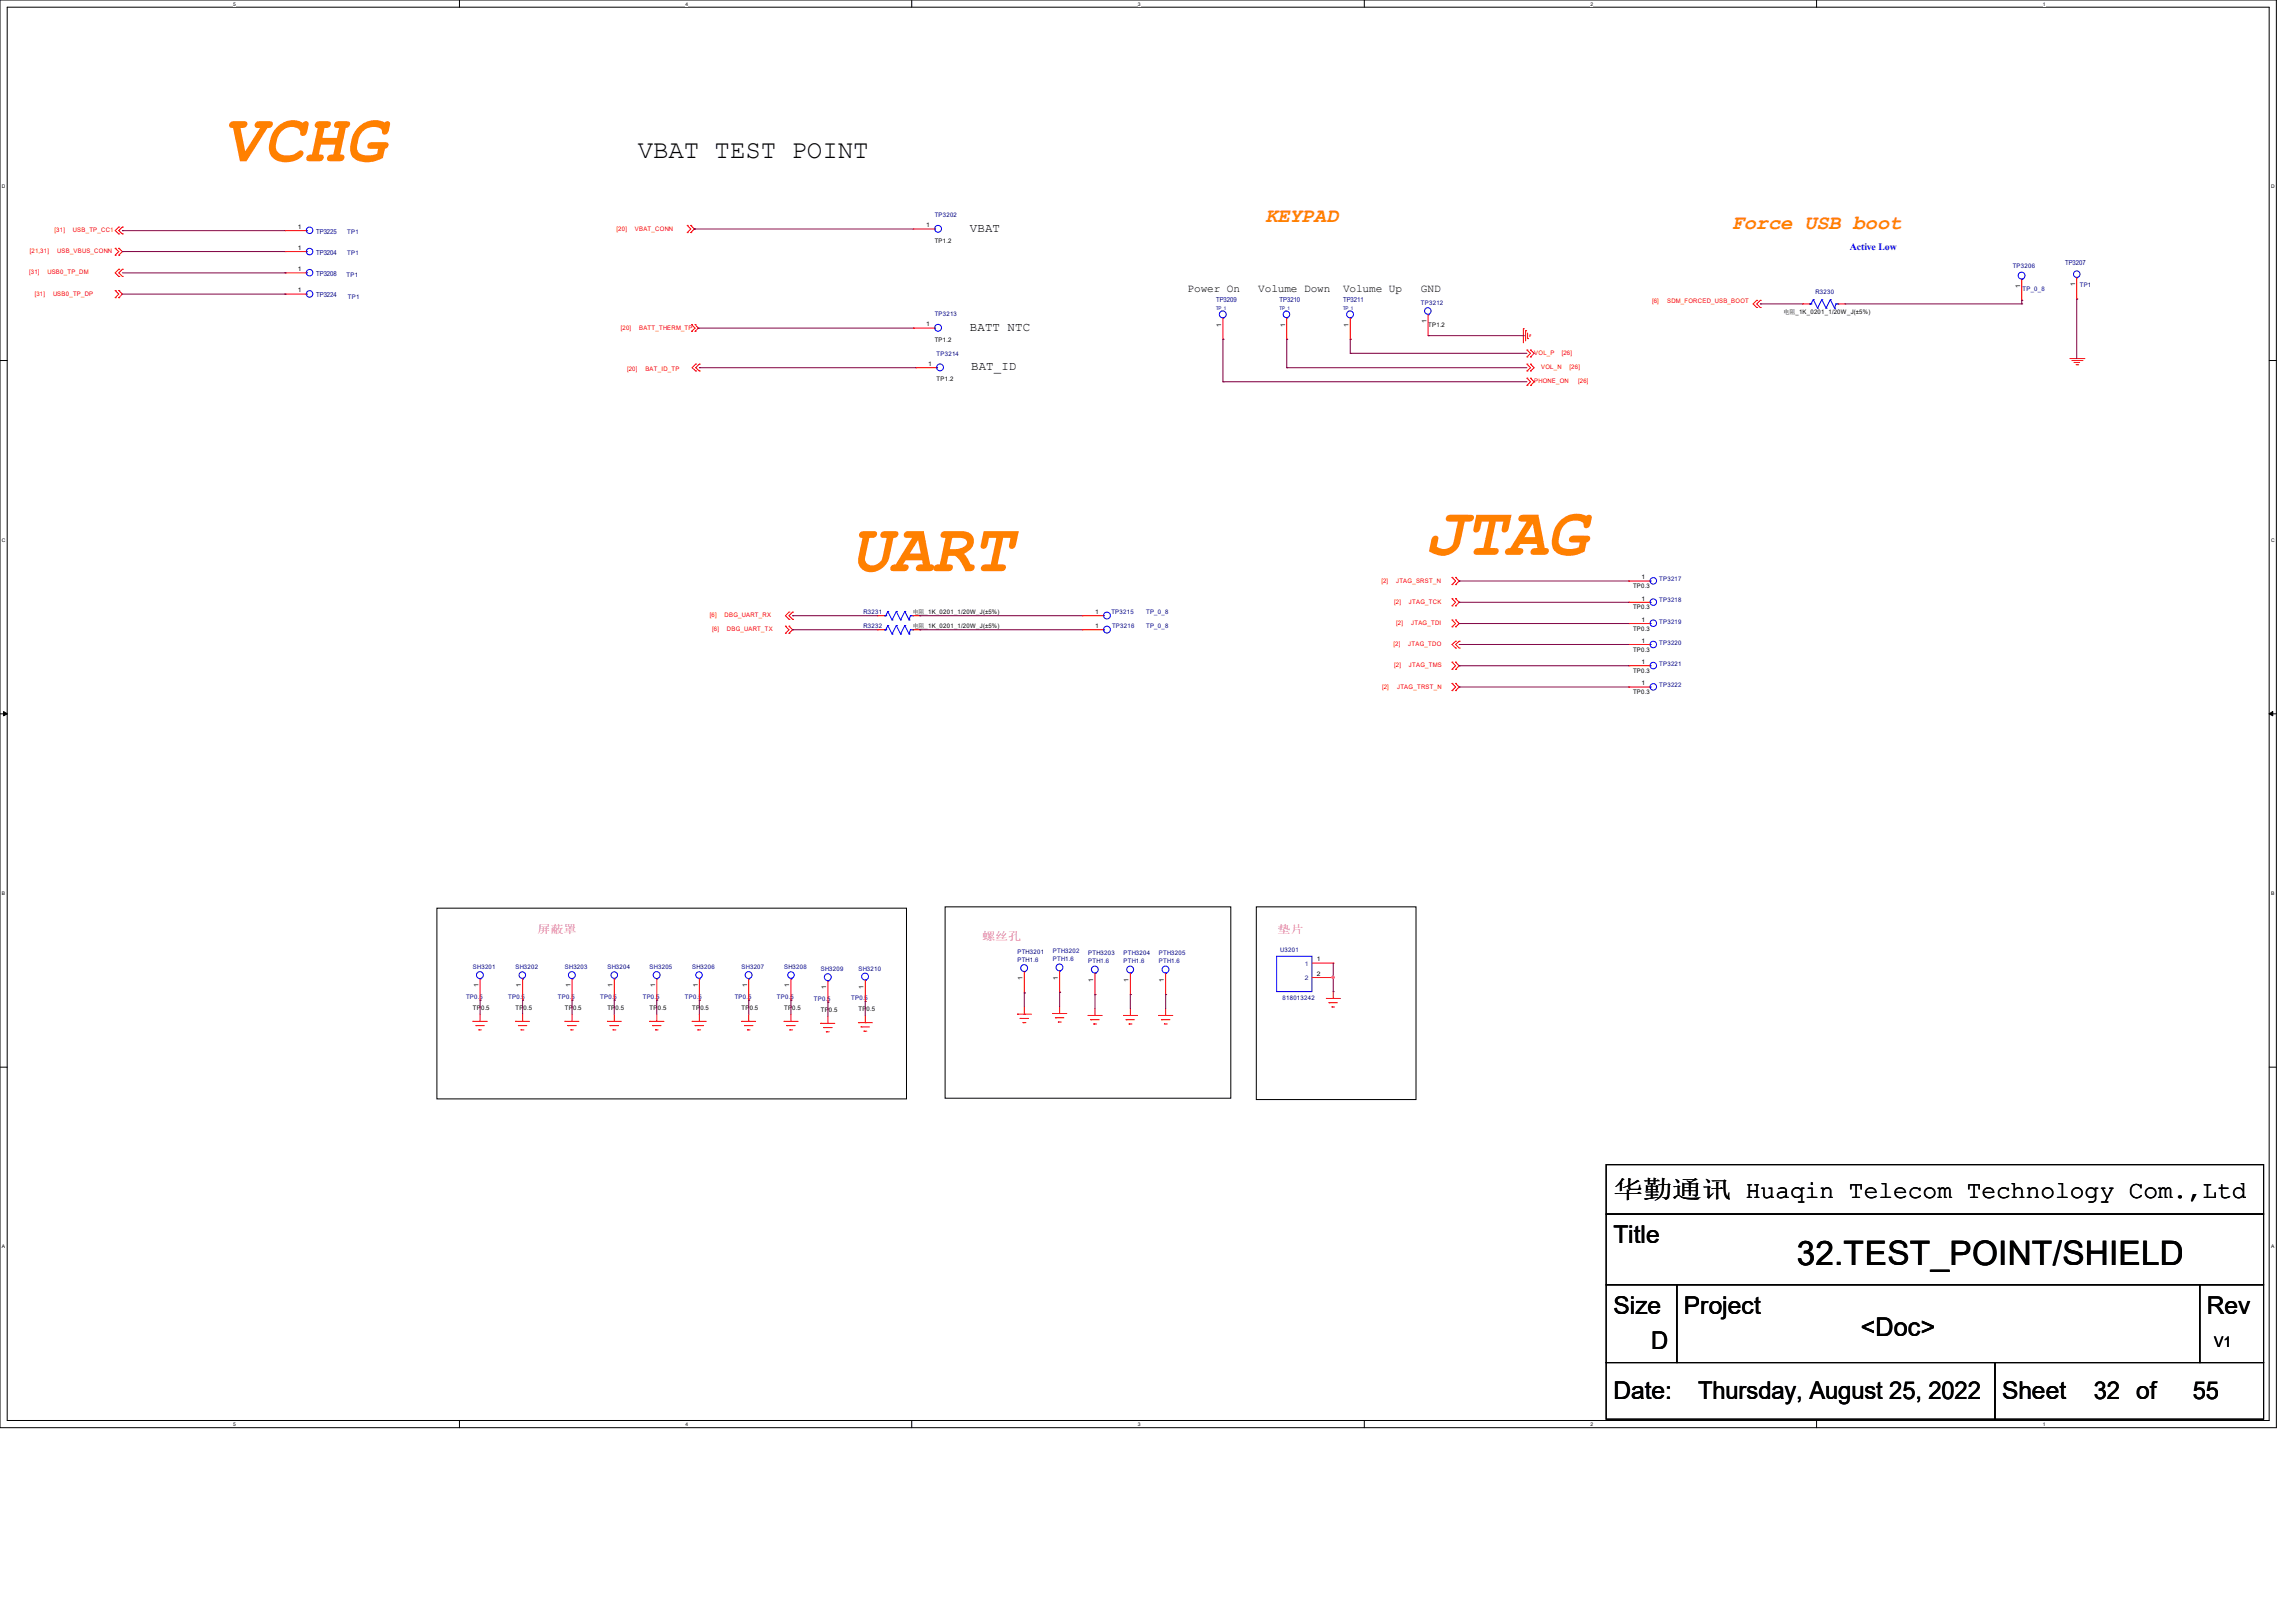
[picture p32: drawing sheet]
<svg xmlns="http://www.w3.org/2000/svg" width="297mm" height="210mm" viewBox="0 0 297 210" stroke-linecap="round" stroke-linejoin="round" font-family="sans-serif">
<defs><g id="words">
<g font-size="8.8" fill="#ff8000">
<text x="28.8" y="20.9">VCHG</text>
<text x="184.3" y="71.8">JTAG</text>
<text x="110" y="73.9">UART</text>
</g>
<text font-size="4.4" x="232.5" y="163.7">32.TEST_POINT/SHIELD</text>
<g font-size="3.3">
<text x="82.5" y="20.4">VBAT TEST POINT</text>
<text x="240.7" y="172.9">&lt;Doc&gt;</text>
</g>
<g font-size="3.2">
<text x="208.7" y="155">华勤通讯 Huaqin Telecom Technology Com.,Ltd</text>
<text x="208.7" y="160.9">Title</text>
<text x="208.7" y="170">Size</text>
<text x="217.8" y="170">Project</text>
<text x="285.5" y="170">Rev</text>
<text x="213.6" y="174.6">D</text>
<text x="208.7" y="181">Date:</text>
<text x="219.7" y="181">Thursday, August 25, 2022</text>
<text x="259" y="181">Sheet</text>
<text x="270.8" y="181">32 of</text>
<text x="283.7" y="181">55</text>
</g>
<g font-size="2.6" fill="#ff8000">
<text x="163.7" y="28.7">KEYPAD</text>
<text x="224" y="29.6">Force USB boot</text>
</g>
<text font-size="1.9" x="286.4" y="174.3">V1</text>
<g font-size="1.6">
<text x="125.5" y="30">VBAT</text>
<text x="125.5" y="42.8">BATT NTC</text>
<text x="125.6" y="47.9">BAT_ID</text>
</g>
<g font-size="1.4">
<text x="153.6" y="37.8">Power On</text>
<text x="162.8" y="37.8">Volume Down</text>
<text x="173.7" y="37.8">Volume Up</text>
<text x="183.8" y="37.8">GND</text>
</g>
<g font-size="1.4" fill="#f0f">
<text x="69.5" y="120.7">屏蔽罩</text>
<text x="127" y="121.6">螺丝孔</text>
<text x="165.3" y="120.7">垫片</text>
</g>
<text font-size="1.3" fill="#00f" x="239.3" y="32.4">Active Low</text>
<g font-size=".9" fill="#000080">
<text x="40.9" y="30.3">TP3225</text>
<text x="40.9" y="33">TP3204</text>
<text x="40.9" y="35.8">TP3208</text>
<text x="267.1" y="34.3">TP3207</text>
<text x="40.9" y="38.5">TP3224</text>
<text x="157.3" y="39.1">TP3209</text>
<text x="165.5" y="39.1">TP3210</text>
<text x="173.7" y="39.1">TP3211</text>
</g>
<g font-size=".8">
<text x="38.5" y="29.6">1</text>
<text x="119.8" y="29.4">1</text>
<text x="38.5" y="32.3">1</text>
<text x="38.5" y="35.1">1</text>
<text x="120.9" y="31.4">TP1.2</text>
<text x="38.5" y="37.8">1</text>
<text x="184.5" y="41.8" transform="rotate(-90 184.5 41.8)">1</text>
<text x="230.7" y="40.6">电阻_1K_0201_1/20W_J(±5%)</text>
<text x="261.3" y="37.3" transform="rotate(-90 261.3 37.3)">1</text>
<text x="268.4" y="37" transform="rotate(-90 268.4 37)">1</text>
<text x="119.8" y="42.2">1</text>
<text x="120.1" y="47.4">1</text>
<text x="120.9" y="44.2">TP1.2</text>
<text x="158" y="42.2" transform="rotate(-90 158 42.2)">1</text>
<text x="166.2" y="42.2" transform="rotate(-90 166.2 42.2)">1</text>
<text x="174.4" y="42.2" transform="rotate(-90 174.4 42.2)">1</text>
<text x="184.8" y="42.4">TP1.2</text>
<text x="121.2" y="49.3">TP1.2</text>
<text x="211.3" y="76.1">TP0.3</text>
<text x="212.3" y="75">1</text>
<text x="212.3" y="77.7">1</text>
<text x="118.1" y="79.5">电阻_1K_0201_1/20W_J(±5%)</text>
<text x="118.1" y="81.3">电阻_1K_0201_1/20W_J(±5%)</text>
<text x="141.7" y="79.5">1</text>
<text x="141.7" y="81.3">1</text>
<text x="211.3" y="81.6">TP0.3</text>
<text x="211.3" y="78.9">TP0.3</text>
<text x="212.3" y="80.5">1</text>
<text x="212.3" y="83.2">1</text>
<text x="211.3" y="84.4">TP0.3</text>
<text x="211.3" y="87.1">TP0.3</text>
<text x="211.3" y="89.8">TP0.3</text>
<text x="212.3" y="85.9">1</text>
<text x="212.3" y="88.7">1</text>
<text x="170.4" y="124.4">1</text>
<text x="61.2" y="130.6">TP0.5</text>
<text x="61.9" y="127.8" transform="rotate(-90 61.9 127.8)">1</text>
<text x="66.7" y="130.6">TP0.5</text>
<text x="67.4" y="127.8" transform="rotate(-90 67.4 127.8)">1</text>
<text x="73.1" y="130.6">TP0.5</text>
<text x="73.8" y="127.8" transform="rotate(-90 73.8 127.8)">1</text>
<text x="78.6" y="130.6">TP0.5</text>
<text x="79.2" y="127.8" transform="rotate(-90 79.2 127.8)">1</text>
<text x="84" y="130.6">TP0.5</text>
<text x="84.7" y="127.8" transform="rotate(-90 84.7 127.8)">1</text>
<text x="89.5" y="130.6">TP0.5</text>
<text x="90.3" y="127.8" transform="rotate(-90 90.3 127.8)">1</text>
<text x="95.9" y="130.6">TP0.5</text>
<text x="96.6" y="127.8" transform="rotate(-90 96.6 127.8)">1</text>
<text x="101.4" y="130.6">TP0.5</text>
<text x="102.1" y="127.8" transform="rotate(-90 102.1 127.8)">1</text>
<text x="106.2" y="130.9">TP0.5</text>
<text x="106.9" y="128" transform="rotate(-90 106.9 128)">1</text>
<text x="111" y="130.8">TP0.5</text>
<text x="111.7" y="127.9" transform="rotate(-90 111.7 127.9)">1</text>
<text x="132.3" y="126.8" transform="rotate(-90 132.3 126.8)">1</text>
<text x="136.9" y="126.7" transform="rotate(-90 136.9 126.7)">1</text>
<text x="141.4" y="127" transform="rotate(-90 141.4 127)">1</text>
<text x="146" y="127" transform="rotate(-90 146 127)">1</text>
<text x="150.6" y="127" transform="rotate(-90 150.6 127)">1</text>
<text x="170.4" y="126.3">2</text>
</g>
<g font-size=".8" fill="#f00">
<text x="79.8" y="29.8">[20]</text>
<text x="82.1" y="29.8">VBAT_CONN</text>
<text x="3.8" y="35.5">[31]</text>
<text x="3.9" y="32.8">[21,31]</text>
<text x="6.1" y="35.5">USB0_TP_DM</text>
<text x="7.1" y="30.1">[31]</text>
<text x="7.4" y="32.8">USB_VBUS_CONN</text>
<text x="9.4" y="30.1">USB_TP_CC1</text>
<text x="4.5" y="38.3">[31]</text>
<text x="6.9" y="38.3">USB0_TP_DP</text>
<text x="213.7" y="39.2">[6]</text>
<text x="215.7" y="39.2">SDM_FORCED_USB_BOOT</text>
<text x="80.3" y="42.7">[20]</text>
<text x="81.1" y="48">[20]</text>
<text x="82.7" y="42.7">BATT_THERM_TP</text>
<text x="83.5" y="48">BAT_ID_TP</text>
<text x="198.5" y="45.9">VOL_P</text>
<text x="199.4" y="47.8">VOL_N</text>
<text x="202" y="45.9">[26]</text>
<text x="203" y="47.8">[26]</text>
<text x="198.5" y="49.6">PHONE_ON</text>
<text x="204.1" y="49.6">[26]</text>
<text x="178.7" y="75.4">[2]</text>
<text x="180.6" y="75.4">JTAG_SRST_N</text>
<text x="91.8" y="79.9">[6]</text>
<text x="92.1" y="81.7">[6]</text>
<text x="93.7" y="79.9">DBG_UART_RX</text>
<text x="94" y="81.7">DBG_UART_TX</text>
<text x="180.3" y="83.6">[2]</text>
<text x="180.3" y="78.1">[2]</text>
<text x="180.6" y="80.9">[2]</text>
<text x="182.2" y="83.6">JTAG_TDO</text>
<text x="182.3" y="78.1">JTAG_TCK</text>
<text x="182.6" y="80.9">JTAG_TDI</text>
<text x="178.8" y="89.1">[2]</text>
<text x="180.3" y="86.4">[2]</text>
<text x="180.7" y="89.1">JTAG_TRST_N</text>
<text x="182.3" y="86.4">JTAG_TMS</text>
</g>
<g font-size=".8" fill="#000080">
<text x="120.9" y="28.1">TP3202</text>
<text x="44.8" y="35.8">TP1</text>
<text x="44.9" y="30.2">TP1</text>
<text x="44.9" y="33">TP1</text>
<text x="260.4" y="34.7">TP3206</text>
<text x="45" y="38.7">TP1</text>
<text x="120.9" y="40.9">TP3213</text>
<text x="183.8" y="39.5">TP3212</text>
<text x="234.8" y="38.1">R3230</text>
<text x="261.6" y="37.6">TP_0_8</text>
<text x="269" y="37.1">TP1</text>
<text x="121.2" y="46.1">TP3214</text>
<text x="214.6" y="75.2">TP3217</text>
<text x="214.6" y="77.9">TP3218</text>
<text x="111.7" y="79.5">R3231</text>
<text x="111.7" y="81.3">R3232</text>
<text x="143.8" y="79.5">TP3215</text>
<text x="143.9" y="81.3">TP3216</text>
<text x="148.3" y="81.3">TP_0_8</text>
<text x="148.3" y="79.5">TP_0_8</text>
<text x="214.6" y="80.7">TP3219</text>
<text x="214.6" y="83.4">TP3220</text>
<text x="214.6" y="86.2">TP3221</text>
<text x="214.6" y="88.9">TP3222</text>
<text x="61.2" y="125.4">SH3201</text>
<text x="66.7" y="125.4">SH3202</text>
<text x="73.1" y="125.4">SH3203</text>
<text x="78.6" y="125.4">SH3204</text>
<text x="84" y="125.4">SH3205</text>
<text x="89.5" y="125.4">SH3206</text>
<text x="95.9" y="125.4">SH3207</text>
<text x="101.4" y="125.4">SH3208</text>
<text x="106.2" y="125.7">SH3209</text>
<text x="111" y="125.6">SH3210</text>
<text x="131.6" y="123.4">PTH3201</text>
<text x="131.6" y="124.5">PTH1.6</text>
<text x="136.2" y="123.3">PTH3202</text>
<text x="136.2" y="124.4">PTH1.6</text>
<text x="140.8" y="123.6">PTH3203</text>
<text x="140.8" y="124.7">PTH1.6</text>
<text x="145.3" y="123.6">PTH3204</text>
<text x="145.3" y="124.7">PTH1.6</text>
<text x="149.9" y="123.6">PTH3205</text>
<text x="149.9" y="124.7">PTH1.6</text>
<text x="165.6" y="123.2">U3201</text>
<text x="60.3" y="129.2">TP0.5</text>
<text x="65.7" y="129.2">TP0.5</text>
<text x="72.2" y="129.2">TP0.5</text>
<text x="77.6" y="129.2">TP0.5</text>
<text x="83.1" y="129.2">TP0.5</text>
<text x="88.6" y="129.2">TP0.5</text>
<text x="95" y="129.2">TP0.5</text>
<text x="100.5" y="129.2">TP0.5</text>
<text x="105.3" y="129.5">TP0.5</text>
<text x="110.1" y="129.5">TP0.5</text>
<text x="165.9" y="129.5">818013242</text>
</g>
<g font-size=".8" fill="#004080">
<text x="168.8" y="125">1</text>
<text x="168.8" y="126.9">2</text>
</g>
<g font-size=".6">
<text x="30.2" y=".7">5</text>
<text x="88.7" y=".7">4</text>
<text x="147.2" y=".7">3</text>
<text x="205.7" y=".7">2</text>
<text x="264.2" y=".7">1</text>
<text x=".3" y="24.4">D</text>
<text x="293.8" y="24.4">D</text>
<text x=".3" y="70.1">C</text>
<text x="293.8" y="70.1">C</text>
<text x=".3" y="115.8">B</text>
<text x="293.8" y="115.8">B</text>
<text x=".3" y="161.5">A</text>
<text x="293.8" y="161.5">A</text>
<text x="30.2" y="184.5">5</text>
<text x="88.7" y="184.5">4</text>
<text x="147.2" y="184.5">3</text>
<text x="205.7" y="184.5">2</text>
<text x="264.2" y="184.5">1</text>
</g>
<g font-size=".6" fill="#000080">
<text x="157.3" y="40.1">TP_1</text>
<text x="165.5" y="40.1">TP_1</text>
<text x="173.7" y="40.1">TP_1</text>
</g>
</g></defs>
<path d="M0 0h294.5v184.7h-294.5zM.9 .9h292.6v182.9h-292.6z" fill="none" stroke="#000" stroke-width=".13"/>
<g fill="#fff">
<path d="M30.2 .1h.3v.7h-.3z"/>
<path d="M30.2 183.9h.3v.8h-.3z"/>
</g>
<path d="M59.4 0v.9M59.4 183.8v.9" fill="none" stroke="#000" stroke-width=".13"/>
<g fill="#fff">
<path d="M88.7 .1h.3v.7h-.3z"/>
<path d="M88.7 183.9h.3v.8h-.3z"/>
</g>
<path d="M117.9 0v.9M117.9 183.8v.9" fill="none" stroke="#000" stroke-width=".13"/>
<g fill="#fff">
<path d="M147.2 .1h.3v.7h-.3z"/>
<path d="M147.2 183.9h.3v.8h-.3z"/>
</g>
<path d="M176.5 0v.9M176.5 183.8v.9" fill="none" stroke="#000" stroke-width=".13"/>
<g fill="#fff">
<path d="M205.7 .1h.4v.7h-.4z"/>
<path d="M205.7 183.9h.4v.8h-.4z"/>
</g>
<path d="M235 0v.9M235 183.8v.9" fill="none" stroke="#000" stroke-width=".13"/>
<g fill="#fff">
<path d="M264.2 .1h.4v.7h-.4z"/>
<path d="M264.2 183.9h.4v.8h-.4z"/>
<path d="M.3 23.8h.4v.7h-.4z"/>
<path d="M293.8 23.8h.5v.7h-.5z"/>
<path d="M.3 69.5h.4v.7h-.4z"/>
<path d="M293.8 69.5h.5v.7h-.5z"/>
</g>
<path d="M0 46.7h.9M293.5 46.7h1" fill="none" stroke="#000" stroke-width=".13"/>
<g fill="#fff">
<path d="M.3 115.2h.4v.8h-.4z"/>
<path d="M293.8 115.2h.4v.8h-.4z"/>
</g>
<path d="M0 92.4h.9M293.5 92.4h1" fill="none" stroke="#000" stroke-width=".13"/>
<path d="M.5 92.1l.4 .3-.4 .2zM293.5 92.4l.5-.3v.5z" fill="#000" stroke="#000" stroke-width=".13"/>
<g fill="#fff">
<path d="M.3 161h.3v.7h-.3z"/>
<path d="M293.8 161h.4v.7h-.4z"/>
</g>
<path d="M56.5 117.5h60.8v24.7h-60.8zM122.3 117.3h36.9v24.8h-36.9zM162.5 117.3h20.7v25h-20.7zM0 138.1h.9M293.5 138.1h1M207.8 157.1h85v9.1h-85zM207.8 150.7h85v6.4h-85zM207.8 166.2h9.1v10.1h-9.1zM207.8 176.3h50.3v7.3h-50.3zM216.9 166.2h67.7v10.1h-67.7zM258.1 176.3h34.7v7.3h-34.7zM284.6 166.2h8.2v10.1h-8.2z" fill="none" stroke="#000" stroke-width=".13"/>
<g fill="none" stroke="#f00" stroke-width=".13">
<path d="M14.9 32.1l.5 .5-.5 .4M14.9 37.6l.5 .5-.5 .4M14.9 32.1h.1M14.9 33h.1M14.9 37.6h.1M14.9 38.5h.1M15.4 32.1l.4 .5-.4 .4M15.4 37.6l.4 .5-.4 .4M15.4 29.4h.1M15.4 30.3h.1M15.4 33h.1M15.4 32.1h.1"/>
<path d="M15.4 34.8h.1M15.4 35.8h.1M15.4 38.5h.1M15.4 37.6h.1M15.4 29.4l-.5 .4 .5 .5M15.4 34.8l-.5 .5 .5 .5M15.8 29.4h.1M15.8 30.3h.1M15.8 34.8h.1M15.8 35.8h.1M15.8 29.4l-.4 .4 .4 .5M15.8 34.8l-.4 .5 .4 .5"/>
<path d="M36.9 29.8h.1M36.9 32.6h.1M36.9 35.3h.1M36.9 38.1h.1M36.9 29.8h2.7M36.9 32.6h2.7M36.9 35.3h2.7M36.9 38.1h2.7M88.9 29.2h.1M88.9 30.1h.1M88.9 29.2l.5 .4-.5 .5M89.4 29.2l.4 .4-.4 .5"/>
<path d="M89.4 30.1h.1M89.4 29.2h.1M118.2 29.6h.1M118.2 29.6h2.7M227.2 38.9h.1M227.2 39.8h.1M227.2 38.9l-.4 .4 .4 .5M227.7 38.9l-.5 .4 .5 .5M227.7 38.9h.1M227.7 39.8h.1M233.2 39.3h.9M233.2 39.3h.1"/>
<path d="M237.7 39.3h1M238.7 39.3h.1M261.5 38.9h.1M261.5 36.2v2.7M268.6 38.7h.1M268.6 35.9v2.8M89.5 42h.1M89.5 42.9h.1M89.5 42l.4 .5-.4 .4M89.9 42.9h.1M89.9 42h.1M89.9 42l.4 .5-.4 .4"/>
<path d="M90 47.1h.1M90 48h.1M90 47.1l-.5 .5 .5 .4M90.5 47.1l-.5 .5 .5 .4M90.5 47.1h.1M90.5 48h.1M118.2 42.5h.1M118.2 42.5h2.7M118.4 47.6h2.8M118.4 47.6h.1M158.2 43.9h.1M158.2 41.1v2.8"/>
<path d="M166.5 43.9h.1M166.5 41.1v2.8M174.7 43.9h.1M174.7 41.1v2.8M184.7 43.4h.1M184.7 40.7v2.7M197.1 42.5h.1M197.1 42.5v1.9M197.4 42.8h.1M197.4 42.8v1.3M197.5 46.2h.1M197.5 45.3h.1"/>
<path d="M197.5 48h.1M197.5 47.1h.1M197.5 49.9h.1M197.5 48.9h.1M197.5 45.3l.5 .4-.5 .5M197.5 47.1l.5 .5-.5 .4M197.5 48.9l.5 .5-.5 .5M197.6 43.8h.1M197.6 43.1v.7M197.9 43.3h.1M197.9 43.4v.2M198 46.2h.1"/>
<path d="M198 45.3h.1M198 48h.1M198 47.1h.1M198 49.9h.1M198 48.9h.1M198 45.3l.5 .4-.5 .5M198 47.1l.5 .5-.5 .4M198 48.9l.5 .5-.5 .5M267.8 46.4h1.8M268 46.7h1.3M268.3 46.9h.7M268.3 46.9h.1"/>
<path d="M268.6 47.2h.2M268.8 47.2h.1M269.3 46.7h.1M269.6 46.4h.1M102.1 79.2l-.5 .5 .5 .4M102.1 79.2h.1M102.5 79.2l-.4 .5 .4 .4M102.5 79.2h.1M113.5 79.7h.9M113.5 79.7h.1M118.1 79.7h.9M119 79.7h.1"/>
<path d="M140 79.7h.1M140 79.7h2.7M187.8 75.6h.1M187.8 74.7h.1M187.8 78.4h.1M187.8 77.5h.1M187.8 74.7l.5 .5-.5 .4M187.8 77.5l.5 .4-.5 .5M188.3 74.7h.1M188.3 75.6h.1M188.3 77.5h.1M188.3 78.4h.1"/>
<path d="M188.3 74.7l.5 .5-.5 .4M188.3 77.5l.5 .4-.5 .5M210.7 75.2h.1M210.7 77.9h.1M210.7 75.2h2.7M210.7 77.9h2.7M101.6 81h.1M101.6 82h.1M101.6 81l.5 .5-.5 .5M102.1 80.1h.1M102.1 82h.1M102.1 81h.1"/>
<path d="M102.1 81l.4 .5-.4 .5M102.5 80.1h.1M113.5 81.5h.9M113.5 81.5h.1M118.1 81.5h.9M119 81.5h.1M140 81.5h.1M140 81.5h2.7M187.8 81.1h.1M187.8 80.2h.1M187.8 86.6h.1M187.8 85.7h.1"/>
<path d="M187.8 89.4h.1M187.8 88.4h.1M187.8 80.2l.5 .5-.5 .4M187.8 85.7l.5 .4-.5 .5M187.8 88.4l.5 .5-.5 .5M188.3 83l-.5 .4 .5 .5M188.3 80.2h.1M188.3 81.1h.1M188.3 83h.1M188.3 83.9h.1M188.3 85.7h.1M188.3 86.6h.1"/>
<path d="M188.3 88.4h.1M188.3 89.4h.1M188.3 80.2l.5 .5-.5 .4M188.3 85.7l.5 .4-.5 .5M188.3 88.4l.5 .5-.5 .5M188.8 83l-.5 .4 .5 .5M188.8 83h.1M188.8 83.9h.1M210.7 80.7h.1M210.7 83.4h.1M210.7 86.1h.1M210.7 88.9h.1"/>
<path d="M210.7 80.7h2.7M210.7 83.4h2.7M210.7 86.1h2.7M210.7 88.9h2.7M61.2 132.2h1.8M61.2 132.2h.1M61.6 132.7h.1M61.6 132.7h1.1M61.9 133.3h.1M61.9 133.3h.4M62.1 132.2h.1M62.1 129.4h.1"/>
<path d="M62.1 126.7v2.7M62.1 131.2v1M66.7 132.2h.1M66.7 132.2h1.8M67.1 132.7h1.1M67.1 132.7h.1M67.4 133.3h.1M67.4 133.3h.4M67.6 132.2h.1M67.6 129.4h.1M67.6 126.7v2.7M67.6 131.2v1"/>
<path d="M73.1 132.2h.1M73.1 132.2h1.8M73.4 132.7h.1M73.4 132.7h1.1M73.8 133.3h.1M73.8 133.3h.4M74 132.2h.1M74 129.4h.1M74 126.7v2.7M74 131.2v1M78.6 132.2h.1M78.6 132.2h1.8"/>
<path d="M78.9 132.7h.1M78.9 132.7h1.1M79.3 133.3h.1M79.3 133.3h.4M79.5 132.2h.1M79.5 129.4h.1M79.5 126.7v2.7M79.5 131.2v1M84 132.2h1.9M84 132.2h.1M84.4 132.7h1.1M84.4 132.7h.1"/>
<path d="M84.8 133.3h.1M84.8 133.3h.3M85 132.2h.1M85 129.4h.1M85 126.7v2.7M85 131.2v1M89.5 132.2h1.9M89.5 132.2h.1M89.9 132.7h1.1M89.9 132.7h.1M90.3 133.3h.1M90.3 133.3h.3"/>
<path d="M90.5 132.2h.1M90.5 129.4h.1M90.5 126.7v2.7M90.5 131.2v1M95.9 132.2h1.8M95.9 132.2h.1M96.3 132.7h1.1M96.3 132.7h.1M96.7 133.3h.1M96.7 133.3h.3M96.9 132.2h.1M96.9 129.4h.1"/>
<path d="M96.9 126.7v2.7M96.9 131.2v1M101.4 132.2h.1M101.4 132.2h1.9M101.8 132.7h1.1M101.8 132.7h.1M102.2 133.3h.1M102.2 133.3h.3M102.3 132.2h.1M102.3 129.4h.1M102.3 126.7v2.7M102.3 131.2v1"/>
<path d="M106.2 132.4h.1M106.2 132.4h1.8M106.6 133h1.1M106.6 133h.1M106.9 133.5h.4M106.9 133.5h.1M107.1 132.4h.1M107.1 129.7h.1M107.1 126.9v2.8M107.1 131.5v.9M111 132.3h.1M111 132.3h1.9"/>
<path d="M111.4 132.9h1.1M111.4 132.9h.1M111.8 133.4h.1M111.8 133.4h.3M111.9 132.3h.1M111.9 129.6h.1M111.9 126.8v2.8M111.9 131.4v.9M131.6 131.2h.1M131.6 131.2h1.8M132 131.8h1.1M132 131.8h.1"/>
<path d="M132.3 132.3h.1M132.3 132.3h.4M132.5 131.2h.1M132.5 128.5h.1M132.5 125.7v2.8M132.5 130.3v.9M136.2 131.1h.1M136.2 131.1h1.8M136.5 131.7h1.1M136.5 131.7h.1M136.9 132.2h.1M136.9 132.2h.4"/>
<path d="M137.1 131.1h.1M137.1 128.4h.1M137.1 125.6v2.8M137.1 130.2v.9M140.8 131.4h.1M140.8 131.4h1.8M141.1 132h1.1M141.1 132h.1M141.5 132.5h.4M141.5 132.5h.1M141.6 131.4h.1M141.6 128.7h.1"/>
<path d="M141.6 125.9v2.8M141.6 130.5v.9M145.3 131.4h.1M145.3 131.4h1.9M145.7 132h1.1M145.7 132h.1M146 132.5h.4M146 132.5h.1M146.2 131.4h.1M146.2 128.7h.1M146.2 125.9v2.8M146.2 130.5v.9"/>
<path d="M149.9 131.4h1.8M149.9 131.4h.1M150.2 132h1.1M150.2 132h.1M150.6 132.5h.1M150.6 132.5h.4M150.8 131.4h.1M150.8 128.7h.1M150.8 125.9v2.8M150.8 130.5v.9M169.7 124.6h2.8M169.7 126.5h2.8"/>
<path d="M171.6 129.2h.1M171.6 129.2h1.8M171.9 129.8h1.1M171.9 129.8h.1M172.3 130.3h.3M172.3 130.3h.1M172.5 129.2h.1M172.5 124.6h.1M172.5 126.5h.1M172.5 128.3v.9"/>
</g>
<g fill="none" stroke="#00f" stroke-width=".13">
<path d="M39.6 29.8h.1M39.6 32.6h.1M39.6 35.3h.1M39.6 38.1h.1M120.9 29.6h.1M234.1 39.3h.1M234.1 39.3h.2M234.3 39.3h.1M234.6 38.8l.5 1.1M234.6 38.8h.1M234.6 38.8l-.3 .5M235.1 39.9h.1"/>
<path d="M235.7 38.8l.5 1.1M235.7 38.8h.1M235.7 38.8l-.6 1.1M236.2 39.9h.1M236.8 38.8l.5 1.1M236.8 38.8h.1M236.8 38.8l-.6 1.1M237.3 39.9h.1M237.5 39.3h.2M237.5 39.3h.1M237.5 39.3l-.2 .6M237.7 39.3h.1"/>
<path d="M261.5 36.2h.1M268.6 35.9h.1M120.9 42.5h.1M121.2 47.6h.1M158.2 41.1h.1M166.5 41.1h.1M174.7 41.1h.1M184.7 40.7h.1M114.4 79.7h.1M114.4 79.7h.2M114.6 79.7h.1M114.9 79.1l.5 1.1"/>
<path d="M114.9 79.1h.1M114.9 79.1l-.3 .6M116 79.1l.5 1.1M116 79.1h.1M116 79.1l-.6 1.1M117.1 79.1l.5 1.1M117.1 79.1h.1M117.1 79.1l-.6 1.1M117.8 79.7h.3M117.8 79.7h.1M117.8 79.7l-.2 .5M118.1 79.7h.1"/>
<path d="M142.7 79.7h.1M213.4 75.2h.1M213.4 77.9h.1M114.4 81.5h.1M114.4 81.5h.2M114.6 81.5h.1M114.9 80.9l.5 1.1M114.9 80.9h.1M114.9 80.9l-.3 .6M115.4 80.2h.1M115.4 82h.1M116 80.9l.5 1.1"/>
<path d="M116 80.9h.1M116 80.9l-.6 1.1M116.5 80.2h.1M116.5 82h.1M117.1 80.9l.5 1.1M117.1 80.9h.1M117.1 80.9l-.6 1.1M117.6 80.2h.1M117.6 82h.1M117.8 81.5h.3M117.8 81.5h.1M117.8 81.5l-.2 .5"/>
<path d="M118.1 81.5h.1M142.7 81.5h.1M213.4 80.7h.1M213.4 83.4h.1M213.4 86.1h.1M213.4 88.9h.1M62.1 126.7h.1M67.6 126.7h.1M74 126.7h.1M79.5 126.7h.1M85 126.7h.1M90.5 126.7h.1"/>
<path d="M96.9 126.7h.1M102.3 126.7h.1M107.1 126.9h.1M111.9 126.8h.1M132.5 125.7h.1M137.1 125.6h.1M141.6 125.9h.1M146.2 125.9h.1M150.8 125.9h.1M165.1 123.7h4.6v4.6h-4.6z"/>
<circle cx="40" cy="29.8" r=".42"/>
<circle cx="40" cy="38" r=".42"/>
<circle cx="40" cy="32.6" r=".42"/>
<circle cx="40" cy="35.3" r=".42"/>
<circle cx="121.3" cy="29.6" r=".44"/>
<circle cx="261.5" cy="35.7" r=".44"/>
<circle cx="268.6" cy="35.5" r=".42"/>
<circle cx="121.3" cy="42.4" r=".44"/>
<circle cx="121.6" cy="47.5" r=".44"/>
<circle cx="158.2" cy="40.7" r=".44"/>
<circle cx="166.4" cy="40.7" r=".42"/>
<circle cx="174.6" cy="40.7" r=".44"/>
<circle cx="184.7" cy="40.2" r=".42"/>
<circle cx="143.2" cy="79.7" r=".44"/>
<circle cx="213.9" cy="77.9" r=".42"/>
<circle cx="213.9" cy="75.2" r=".42"/>
<circle cx="143.2" cy="81.5" r=".44"/>
<circle cx="213.9" cy="80.6" r=".42"/>
<circle cx="213.9" cy="86.1" r=".42"/>
<circle cx="213.9" cy="88.9" r=".42"/>
<circle cx="213.9" cy="83.4" r=".42"/>
<circle cx="62.1" cy="126.2" r=".44"/>
<circle cx="67.6" cy="126.2" r=".42"/>
<circle cx="74" cy="126.2" r=".44"/>
<circle cx="79.5" cy="126.2" r=".42"/>
<circle cx="84.9" cy="126.2" r=".44"/>
<circle cx="90.4" cy="126.2" r=".42"/>
<circle cx="96.8" cy="126.2" r=".44"/>
<circle cx="102.3" cy="126.2" r=".42"/>
<circle cx="107.1" cy="126.4" r=".44"/>
<circle cx="111.9" cy="126.4" r=".44"/>
<circle cx="132.5" cy="125.3" r=".44"/>
<circle cx="137.1" cy="125.2" r=".44"/>
<circle cx="141.6" cy="125.5" r=".44"/>
<circle cx="146.2" cy="125.5" r=".44"/>
<circle cx="150.8" cy="125.5" r=".44"/>
</g>
<g fill="none" stroke="#800040" stroke-width=".13">
<path d="M15.8 29.8h21.1M15.8 32.6h21.1M15.8 29.8h.1M15.8 32.6h.1M15.8 35.3h21.1M15.8 38.1h21.1M36.9 35.3h.1M36.9 38.1h.1M89.8 29.6h.1M89.8 29.6h28.4M227.7 39.3h.1M227.7 39.3h5.5"/>
<path d="M238.7 39.3h22.8M261.5 38.9h.1M261.5 39.3h.1M261.5 38.9v.4M268.6 38.7h.1M268.6 38.7v7.7M90.3 42.5h.1M90.3 42.5h27.9M90.5 47.6h.1M90.5 47.6h27.9M158.2 49.4h39.3M158.2 43.9h.1"/>
<path d="M158.2 49.4h.1M158.2 43.9v5.5M166.5 47.6h31M166.5 43.9h.1M166.5 47.6h.1M166.5 43.9v3.7M174.7 43.9h.1M174.7 45.7h.1M174.7 43.9v1.8M174.7 45.7h22.8M184.7 43.4h12.4M197.1 43.4h.1"/>
<path d="M102.5 79.7h11M102.5 79.7h.1M119 79.7h21M119 79.7h.1M188.8 75.2h21.9M188.8 77.9h21.9M188.8 75.2h.1M188.8 77.9h.1M102.5 81.5h11M102.5 81.5h.1M119 81.5h21M119 81.5h.1"/>
<path d="M188.8 80.7h21.9M188.8 83.4h21.9M188.8 86.1h21.9M188.8 88.9h21.9M188.8 80.7h.1M188.8 83.4h.1M188.8 86.1h.1M188.8 88.9h.1M62.1 129.4h.1M62.1 129.4v1.8M67.6 129.4h.1M67.6 129.4v1.8"/>
<path d="M74 129.4h.1M74 129.4v1.8M79.5 129.4h.1M79.5 129.4v1.8M85 129.4h.1M85 129.4v1.8M90.5 129.4h.1M90.5 129.4v1.8M96.9 129.4h.1M96.9 129.4v1.8M102.3 129.4h.1M102.3 129.4v1.8"/>
<path d="M107.1 129.7h.1M107.1 129.7v1.8M111.9 129.6h.1M111.9 129.6v1.8M132.5 128.5h.1M132.5 128.5v1.8M137.1 128.4h.1M137.1 128.4v1.8M141.6 128.7h.1M141.6 128.7v1.8M146.2 128.7h.1M146.2 128.7v1.8"/>
<path d="M150.8 128.7h.1M150.8 128.7v1.8M172.5 126.5h.1M172.5 128.3h.1M172.5 124.6v3.7"/>
</g>
<circle cx="172.4" cy="126.4" r=".16" fill="#f0f" stroke="#f0f" stroke-width=".13"/>
<use href="#words"/>
</svg>
